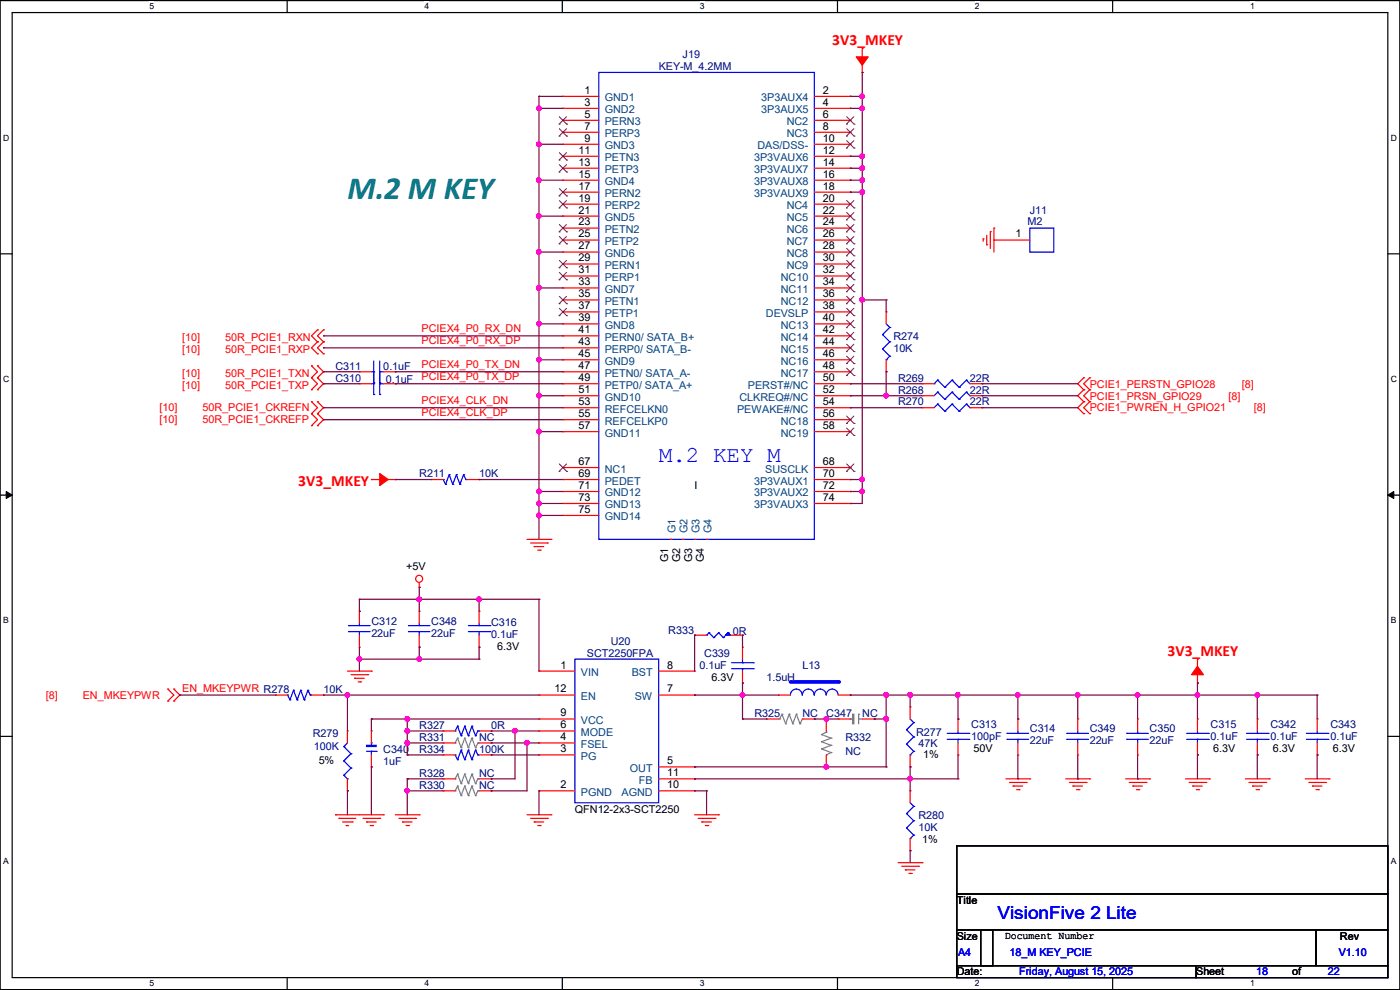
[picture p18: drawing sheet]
<svg xmlns="http://www.w3.org/2000/svg" width="297mm" height="210mm" viewBox="0 0 297 210" stroke-linecap="round" stroke-linejoin="round" font-family="sans-serif">
<defs><g id="words">
<text font-size="6.9" fill="#008080" x="73.7" y="42.2">M.2 M KEY</text>
<text font-size="4.8" fill="#00f" x="139.7" y="98">M.2 KEY M</text>
<text font-size="3.8" fill="#00f" x="211.6" y="195">VisionFive 2 Lite</text>
<g font-size="3.3" fill="#f00">
<text x="176.6" y="9.6">3V3_MKEY</text>
<text x="63.3" y="103.1">3V3_MKEY</text>
<text x="247.7" y="139.1">3V3_MKEY</text>
</g>
<g font-size="2.3" fill="#000080">
<text x="139.7" y="14.9">KEY-M_4.2MM</text>
<text x="144.8" y="12.4">J19</text>
<text x="218" y="47.7">M2</text>
<text x="218.5" y="45.4">J11</text>
<text x="189.5" y="72.1">R274</text>
<text x="189.5" y="74.6">10K</text>
<text x="71.2" y="80.9">C310</text>
<text x="71.2" y="78.4">C311</text>
<text x="81.3" y="78.4">0.1uF</text>
<text x="81.8" y="81.2">0.1uF</text>
<text x="190.5" y="83.5">R268</text>
<text x="190.5" y="80.9">R269</text>
<text x="205.8" y="83.5">22R</text>
<text x="205.8" y="80.9">22R</text>
<text x="190.5" y="86">R270</text>
<text x="205.8" y="86">22R</text>
<text x="88.9" y="101.3">R211</text>
<text x="101.6" y="101.3">10K</text>
<text x="78.8" y="132.5">C312</text>
<text x="78.8" y="135">22uF</text>
<text x="91.5" y="132.5">C348</text>
<text x="91.5" y="135">22uF</text>
<text x="104.2" y="132.8">C316</text>
<text x="104.2" y="135.3">0.1uF</text>
<text x="129.6" y="136.8">U20</text>
<text x="141.8" y="134.5">R333</text>
<text x="155.5" y="134.8">0R</text>
<text x="124.5" y="139.4">SCT2250FPA</text>
<text x="148.4" y="141.9">0.1uF</text>
<text x="149.4" y="139.4">C339</text>
<text x="170.2" y="141.9">L13</text>
<text x="68.6" y="147">10K</text>
<text x="162.6" y="144.4">1.5uH</text>
<text x="88.9" y="154.6">R327</text>
<text x="104.2" y="154.6">0R</text>
<text x="160.1" y="152.1">R325</text>
<text x="170.2" y="152.1">NC</text>
<text x="175.3" y="152.1">C347</text>
<text x="182.9" y="152.1">NC</text>
<text x="206" y="154.3">C313</text>
<text x="218.5" y="155.4">C314</text>
<text x="231.2" y="155.4">C349</text>
<text x="243.9" y="155.4">C350</text>
<text x="256.8" y="154.3">C315</text>
<text x="269.5" y="154.3">C342</text>
<text x="282.2" y="154.3">C343</text>
<text x="66.3" y="156.4">R279</text>
<text x="66.6" y="159.2">100K</text>
<text x="81.3" y="159.7">C340</text>
<text x="88.9" y="159.7">R334</text>
<text x="88.9" y="157.1">R331</text>
<text x="101.6" y="159.7">100K</text>
<text x="101.6" y="157.1">NC</text>
<text x="179.4" y="157.1">R332</text>
<text x="179.4" y="160.2">NC</text>
<text x="194.4" y="156.1">R277</text>
<text x="194.9" y="158.4">47K</text>
<text x="206" y="156.9">100pF</text>
<text x="218.5" y="157.9">22uF</text>
<text x="231.2" y="157.9">22uF</text>
<text x="243.9" y="157.9">22uF</text>
<text x="256.8" y="156.9">0.1uF</text>
<text x="269.5" y="156.9">0.1uF</text>
<text x="282.2" y="156.9">0.1uF</text>
<text x="81.3" y="162.2">1uF</text>
<text x="88.9" y="164.8">R328</text>
<text x="88.9" y="167.3">R330</text>
<text x="101.6" y="164.8">NC</text>
<text x="101.6" y="167.3">NC</text>
<text x="194.9" y="173.6">R280</text>
<text x="194.9" y="176.2">10K</text>
</g>
<g font-size="2.3">
<text x="124" y="19.9">1</text>
<text x="124" y="22.4">3</text>
<text x="174.5" y="19.9">2</text>
<text x="174.5" y="22.4">4</text>
<text x="124" y="25">5</text>
<text x="124" y="27.5">7</text>
<text x="174.5" y="25">6</text>
<text x="174.5" y="27.5">8</text>
<text x="122.7" y="32.6">11</text>
<text x="122.7" y="35.1">13</text>
<text x="124" y="30.1">9</text>
<text x="174.5" y="30.1">10</text>
<text x="174.5" y="32.6">12</text>
<text x="174.5" y="35.1">14</text>
<text x="122.7" y="37.7">15</text>
<text x="122.7" y="40.2">17</text>
<text x="174.5" y="37.7">16</text>
<text x="174.5" y="40.2">18</text>
<text x="122.7" y="42.8">19</text>
<text x="122.7" y="45.3">21</text>
<text x="122.7" y="47.8">23</text>
<text x="174.5" y="42.8">20</text>
<text x="174.5" y="45.3">22</text>
<text x="174.5" y="47.8">24</text>
<text x="122.7" y="50.4">25</text>
<text x="122.7" y="52.9">27</text>
<text x="174.5" y="50.4">26</text>
<text x="174.5" y="52.9">28</text>
<text x="215.4" y="50.4">1</text>
<text x="122.7" y="55.5">29</text>
<text x="122.7" y="58">31</text>
<text x="174.5" y="55.5">30</text>
<text x="174.5" y="58">32</text>
<text x="122.7" y="60.5">33</text>
<text x="122.7" y="63.1">35</text>
<text x="122.7" y="65.6">37</text>
<text x="174.5" y="60.5">34</text>
<text x="174.5" y="63.1">36</text>
<text x="174.5" y="65.6">38</text>
<text x="122.7" y="68.2">39</text>
<text x="122.7" y="70.7">41</text>
<text x="174.5" y="68.2">40</text>
<text x="174.5" y="70.7">42</text>
<text x="122.7" y="73.2">43</text>
<text x="122.7" y="75.8">45</text>
<text x="174.5" y="73.2">44</text>
<text x="174.5" y="75.8">46</text>
<text x="122.7" y="78.3">47</text>
<text x="122.7" y="80.9">49</text>
<text x="122.7" y="83.4">51</text>
<text x="174.5" y="78.3">48</text>
<text x="174.5" y="80.9">50</text>
<text x="174.5" y="83.4">52</text>
<text x="122.7" y="85.9">53</text>
<text x="122.7" y="88.5">55</text>
<text x="174.5" y="85.9">54</text>
<text x="174.5" y="88.5">56</text>
<text x="122.7" y="91">57</text>
<text x="174.5" y="91">58</text>
<text x="122.7" y="98.6">67</text>
<text x="122.7" y="101.2">69</text>
<text x="174.5" y="98.6">68</text>
<text x="174.5" y="101.2">70</text>
<text x="122.7" y="103.7">71</text>
<text x="122.7" y="106.3">73</text>
<text x="147.4" y="103.8">I</text>
<text x="174.5" y="103.7">72</text>
<text x="174.5" y="106.3">74</text>
<text x="122.7" y="108.8">75</text>
<text x="141.7" y="119.3" transform="rotate(-90 141.7 119.3)">G1</text>
<text x="144.3" y="119.3" transform="rotate(-90 144.3 119.3)">G2</text>
<text x="146.8" y="119.3" transform="rotate(-90 146.8 119.3)">G3</text>
<text x="149.4" y="119.3" transform="rotate(-90 149.4 119.3)">G4</text>
<text x="86.1" y="120.8">+5V</text>
<text x="105.5" y="137.8">6.3V</text>
<text x="118.9" y="141.8">1</text>
<text x="141.5" y="141.8">8</text>
<text x="117.6" y="146.9">12</text>
<text x="141.5" y="146.9">7</text>
<text x="150.9" y="144.4">6.3V</text>
<text x="118.9" y="152">9</text>
<text x="118.9" y="154.5">6</text>
<text x="67.6" y="162">5%</text>
<text x="118.9" y="157.1">4</text>
<text x="118.9" y="159.6">3</text>
<text x="195.9" y="160.7">1%</text>
<text x="206.5" y="159.4">50V</text>
<text x="257.3" y="159.4">6.3V</text>
<text x="270" y="159.4">6.3V</text>
<text x="282.7" y="159.4">6.3V</text>
<text x="118.9" y="167.2">2</text>
<text x="141.5" y="162.1">5</text>
<text x="141.5" y="164.7">11</text>
<text x="141.5" y="167.2">10</text>
<text x="122" y="172.4">QFN12-2x3-SCT2250</text>
<text x="195.6" y="178.7">1%</text>
<text x="203" y="191.7">Title</text>
<text x="203" y="199.3">Size</text>
<text x="213.1" y="199.1">Document Number</text>
<text x="284.3" y="199.3">Rev</text>
<text x="203" y="206.9">Date:</text>
<text x="253.8" y="206.9">Sheet</text>
<text x="274.1" y="206.9">of</text>
</g>
<g font-size="2.3" fill="#004080">
<text x="128.3" y="21.5">GND1</text>
<text x="161.5" y="21.5">3P3AUX4</text>
<text x="128.3" y="24">GND2</text>
<text x="128.3" y="26.6">PERN3</text>
<text x="128.3" y="29.1">PERP3</text>
<text x="161.5" y="24">3P3AUX5</text>
<text x="166.9" y="26.6">NC2</text>
<text x="166.9" y="29.1">NC3</text>
<text x="128.3" y="31.7">GND3</text>
<text x="128.3" y="34.2">PETN3</text>
<text x="160" y="34.2">3P3VAUX6</text>
<text x="160.7" y="31.7">DAS/DSS-</text>
<text x="128.3" y="36.7">PETP3</text>
<text x="128.3" y="39.3">GND4</text>
<text x="128.3" y="41.8">PERN2</text>
<text x="160" y="36.7">3P3VAUX7</text>
<text x="160" y="39.3">3P3VAUX8</text>
<text x="160" y="41.8">3P3VAUX9</text>
<text x="128.3" y="44.4">PERP2</text>
<text x="128.3" y="46.9">GND5</text>
<text x="166.9" y="44.4">NC4</text>
<text x="166.9" y="46.9">NC5</text>
<text x="128.3" y="49.4">PETN2</text>
<text x="128.3" y="52">PETP2</text>
<text x="166.9" y="49.4">NC6</text>
<text x="166.9" y="52">NC7</text>
<text x="128.3" y="54.5">GND6</text>
<text x="128.3" y="57.1">PERN1</text>
<text x="128.3" y="59.6">PERP1</text>
<text x="165.7" y="59.6">NC10</text>
<text x="166.9" y="54.5">NC8</text>
<text x="166.9" y="57.1">NC9</text>
<text x="128.3" y="62.1">GND7</text>
<text x="128.3" y="64.7">PETN1</text>
<text x="165.7" y="62.1">NC11</text>
<text x="165.7" y="64.7">NC12</text>
<text x="128.3" y="67.2">PETP1</text>
<text x="128.3" y="69.8">GND8</text>
<text x="162.5" y="67.2">DEVSLP</text>
<text x="165.7" y="69.8">NC13</text>
<text x="128.3" y="72.3">PERN0/ SATA_B+</text>
<text x="128.3" y="74.8">PERP0/ SATA_B-</text>
<text x="128.3" y="77.4">GND9</text>
<text x="165.7" y="72.3">NC14</text>
<text x="165.7" y="74.8">NC15</text>
<text x="165.7" y="77.4">NC16</text>
<text x="128.3" y="79.9">PETN0/ SATA_A-</text>
<text x="128.3" y="82.5">PETP0/ SATA_A+</text>
<text x="158.7" y="82.5">PERST#/NC</text>
<text x="165.7" y="79.9">NC17</text>
<text x="128.3" y="85">GND10</text>
<text x="128.3" y="87.5">REFCELKN0</text>
<text x="156.4" y="87.5">PEWAKE#/NC</text>
<text x="156.9" y="85">CLKREQ#/NC</text>
<text x="128.3" y="90.1">REFCELKP0</text>
<text x="128.3" y="92.6">GND11</text>
<text x="165.7" y="90.1">NC18</text>
<text x="165.7" y="92.6">NC19</text>
<text x="128.3" y="100.2">NC1</text>
<text x="162.4" y="100.2">SUSCLK</text>
<text x="128.3" y="102.8">PEDET</text>
<text x="128.3" y="105.3">GND12</text>
<text x="128.3" y="107.9">GND13</text>
<text x="160" y="102.8">3P3VAUX1</text>
<text x="160" y="105.3">3P3VAUX2</text>
<text x="160" y="107.9">3P3VAUX3</text>
<text x="128.3" y="110.4">GND14</text>
<text x="143.3" y="113.2" transform="rotate(-90 143.3 113.2)">G1</text>
<text x="145.9" y="113.2" transform="rotate(-90 145.9 113.2)">G2</text>
<text x="148.4" y="113.2" transform="rotate(-90 148.4 113.2)">G3</text>
<text x="151" y="113.2" transform="rotate(-90 151 113.2)">G4</text>
<text x="123.2" y="143.4">VIN</text>
<text x="134" y="143.4">BST</text>
<text x="123.2" y="148.5">EN</text>
<text x="134.7" y="148.5">SW</text>
<text x="123.2" y="153.6">VCC</text>
<text x="123.2" y="156.1">MODE</text>
<text x="123.2" y="158.7">FSEL</text>
<text x="123.2" y="161.2">PG</text>
<text x="133.6" y="163.7">OUT</text>
<text x="135.6" y="166.3">FB</text>
<text x="123.2" y="168.8">PGND</text>
<text x="131.9" y="168.8">AGND</text>
</g>
<g font-size="2.3" fill="#f00">
<text x="89.5" y="70.5">PCIEX4_P0_RX_DN</text>
<text x="38.7" y="72.3">[10]</text>
<text x="38.7" y="74.8">[10]</text>
<text x="47.8" y="72.3">50R_PCIE1_RXN</text>
<text x="47.8" y="74.8">50R_PCIE1_RXP</text>
<text x="89.5" y="73.1">PCIEX4_P0_RX_DP</text>
<text x="38.7" y="82.5">[10]</text>
<text x="38.7" y="79.9">[10]</text>
<text x="47.8" y="82.5">50R_PCIE1_TXP</text>
<text x="47.8" y="79.9">50R_PCIE1_TXN</text>
<text x="89.5" y="78.1">PCIEX4_P0_TX_DN</text>
<text x="89.5" y="80.7">PCIEX4_P0_TX_DP</text>
<text x="231.2" y="82.2">PCIE1_PERSTN_GPIO28</text>
<text x="263.4" y="82.2">[8]</text>
<text x="33.8" y="89.8">[10]</text>
<text x="33.8" y="87.3">[10]</text>
<text x="43" y="89.8">50R_PCIE1_CKREFP</text>
<text x="43" y="87.3">50R_PCIE1_CKREFN</text>
<text x="89.5" y="88.3">PCIEX4_CLK_DP</text>
<text x="89.5" y="85.8">PCIEX4_CLK_DN</text>
<text x="231.2" y="84.8">PCIE1_PRSN_GPIO29</text>
<text x="231.2" y="87.3">PCIE1_PWREN_H_GPIO21</text>
<text x="260.6" y="84.8">[8]</text>
<text x="266" y="87.3">[8]</text>
<text x="9.7" y="148.3">[8]</text>
<text x="17.6" y="148.3">EN_MKEYPWR</text>
<text x="38.7" y="146.7">EN_MKEYPWR R278</text>
</g>
<g font-size="2.3" fill="#00f">
<text x="203.2" y="202.9">A4</text>
<text x="214.2" y="202.9">18_M KEY_PCIE</text>
<text x="284" y="202.9">V1.10</text>
<text x="216.2" y="206.9">Friday, August 15, 2025</text>
<text x="266.5" y="206.9">18</text>
<text x="281.7" y="206.9">22</text>
</g>
<g font-size="1.8">
<text x="31.7" y="2">5</text>
<text x="90.1" y="2">4</text>
<text x="148.5" y="2">3</text>
<text x="206.8" y="2">2</text>
<text x="265.2" y="2">1</text>
<text x=".7" y="29.8">D</text>
<text x="295.1" y="29.8">D</text>
<text x=".7" y="81">C</text>
<text x="295.1" y="81">C</text>
<text x=".7" y="132.2">B</text>
<text x="295.1" y="132.2">B</text>
<text x=".7" y="183.4">A</text>
<text x="295.1" y="183.4">A</text>
<text x="31.7" y="209.3">5</text>
<text x="90.1" y="209.3">4</text>
<text x="148.5" y="209.3">3</text>
<text x="206.8" y="209.3">2</text>
<text x="265.2" y="209.3">1</text>
</g>
</g></defs>
<path d="M0 .1h297v209.8h-297zM2.6 2.7h291.8v204.7h-291.8z" fill="none" stroke="#000" stroke-width=".25"/>
<g fill="#fff">
<path d="M31.7 .4h1v2h-1z"/>
<path d="M31.7 207.6h1v2h-1z"/>
</g>
<path d="M60.9 .1v2.6M60.9 207.4v2.5" fill="none" stroke="#000" stroke-width=".25"/>
<g fill="#fff">
<path d="M90.1 .4h1v2h-1z"/>
<path d="M90.1 207.6h1v2h-1z"/>
</g>
<path d="M119.3 .1v2.6M119.3 207.4v2.5" fill="none" stroke="#000" stroke-width=".25"/>
<g fill="#fff">
<path d="M148.5 .4h.9v2h-.9z"/>
<path d="M148.5 207.6h.9v2h-.9z"/>
</g>
<path d="M177.7 .1v2.6M177.7 207.4v2.5" fill="none" stroke="#000" stroke-width=".25"/>
<g fill="#fff">
<path d="M206.8 .4h1v2h-1z"/>
<path d="M206.8 207.6h1v2h-1z"/>
</g>
<path d="M236.1 .1v2.6M236.1 207.4v2.5" fill="none" stroke="#000" stroke-width=".25"/>
<g fill="#fff">
<path d="M265.2 .4h1v2h-1z"/>
<path d="M265.2 207.6h1v2h-1z"/>
<path d="M.7 28.2h1.2v2h-1.2z"/>
<path d="M295.1 28.2h1.2v2h-1.2z"/>
<path d="M.7 79.4h1.2v2h-1.2z"/>
<path d="M295.1 79.4h1.2v2h-1.2z"/>
</g>
<path d="M0 53.8h2.6M294.4 53.8h2.6" fill="none" stroke="#000" stroke-width=".25"/>
<g fill="#fff">
<path d="M.7 130.6h1.2v2h-1.2z"/>
<path d="M295.1 130.6h1.1v2h-1.1z"/>
</g>
<path d="M0 105h2.6M294.4 105h2.6" fill="none" stroke="#000" stroke-width=".25"/>
<path d="M1.3 104.3l1.3 .7-1.3 .7zM294.4 105l1.3-.7v1.4z" fill="#000" stroke="#000" stroke-width=".21"/>
<g fill="#fff">
<path d="M.7 181.8h1.2v2h-1.2z"/>
<path d="M295.1 181.8h1.1v2h-1.1z"/>
</g>
<path d="M0 156.2h2.6M294.4 156.2h2.6M203 179.5h91.4v10.1h-91.4zM203 189.6h91.4v7.6h-91.4zM203 197.2h7.6v7.7h-7.6zM208.1 197.2h71.1v7.7h-71.1zM279.2 197.2h15.2v7.7h-15.2zM203 204.9h50.8v2.5h-50.8zM253.8 204.9h40.6v2.5h-40.6z" fill="none" stroke="#000" stroke-width=".25"/>
<g fill="none" stroke="#f00" stroke-width=".25">
<path d="M182.9 15.4h.1M182.9 10.3h.1M182.9 10.3v2.8M182.9 13.6v1.8M208.6 50.7h.1M208.6 50.7v.5M209.3 51.9h.1M209.3 49.9v2M210.1 49.1h.1M210.1 49.1v3.6M210.9 48.4h.1M210.9 50.9h.1"/>
<path d="M210.9 48.4v5.1M210.9 50.9h7.6M66.1 77.6h.1M66.1 77.6l1.3 1.3-1.3 1.2M67.4 72.5h.1M67.4 70h.1M67.4 75.1h.1M67.4 77.6h.1M67.4 70l-1.3 1.2 1.3 1.3M67.4 72.5l-1.3 1.3 1.3 1.3M67.4 77.6l1.2 1.3-1.2 1.2M68.6 72.5h.1"/>
<path d="M68.6 70h.1M68.6 75.1h.1M68.6 70l-1.2 1.2 1.2 1.3M68.6 72.5l-1.2 1.3 1.2 1.3M66.1 82.7h.1M66.1 80.1h.1M66.1 90.3h.1M66.1 87.8h.1M66.1 85.2h.1M66.1 80.1l1.3 1.3-1.3 1.3M66.1 87.8l1.3 1.2-1.3 1.3M66.1 85.2l1.3 1.3-1.3 1.3"/>
<path d="M67.4 80.1h.1M67.4 82.7h.1M67.4 87.8h.1M67.4 90.3h.1M67.4 85.2h.1M67.4 80.1l1.2 1.3-1.2 1.3M67.4 87.8l1.2 1.2-1.2 1.3M67.4 85.2l1.2 1.3-1.2 1.3M76.2 81.4h.1M76.2 81.4h2.6M81.3 81.4h2.6M83.9 81.4h.1"/>
<path d="M229.9 80.1h.1M229.9 82.7h.1M229.9 85.2h.1M229.9 87.8h.1M229.9 80.1l-1.3 1.3 1.3 1.3M229.9 82.7l-1.3 1.2 1.3 1.3M229.9 85.2l-1.3 1.3 1.3 1.3M231.2 82.7h.1M231.2 80.1h.1M231.2 85.2h.1M231.2 87.8h.1M231.2 80.1l-1.3 1.3 1.3 1.3"/>
<path d="M231.2 82.7l-1.3 1.2 1.3 1.3M231.2 85.2l-1.3 1.3 1.3 1.3M78.8 101.7h.1M78.8 101.7h2.8M82.1 101.7h1.8M83.9 101.7h.1M111.8 114.4h5.1M112.6 115.2h3.5M113.3 116h.1M113.3 116h2.1M114.1 116.7h.5M114.6 116.7h.1"/>
<path d="M116.1 115.2h.1M116.9 114.4h.1M76.2 129.7h.1M76.2 137.3h.1M76.2 129.7v2.5M76.2 134.7v2.6M88.9 124.6h.1M88.9 123.6v1M254 139.8h.1M254 139.8v2.8M35.6 148.7h.1M35.6 146.2h.1"/>
<path d="M35.6 146.2l1.3 1.2-1.3 1.3M36.9 146.2h.1M36.9 148.7h.1M36.9 146.2l1.2 1.2-1.2 1.3M58.5 147.4h.1M58.5 147.4h2.5M66.1 147.4h2.5M68.6 147.4h.1M73.7 155.1h.1M73.7 142.4h5.1M73.7 155.1v2.5M74.5 143.1h3.5"/>
<path d="M75.2 143.9h.1M75.2 143.9h2.1M76 144.7h.5M76.5 144.7h.1M78 143.1h.1M78.8 142.4h.1M114.3 147.4h.1M114.3 142.4h.1M114.3 152.5h.1M114.3 155.1h.1M114.3 157.6h.1M114.3 142.4h7.7"/>
<path d="M114.3 152.5h7.7M114.3 147.4h7.7M114.3 155.1h7.7M114.3 157.6h7.7M139.7 142.4h7.7M139.7 147.4h7.7M147.4 147.4h.1M147.4 142.4h.1M162.6 152.5h.1M162.6 152.5h2.5M170.2 152.5h2.6M172.8 152.5h.1"/>
<path d="M203.2 152.5h.1M203.2 152.5v2.6M203.2 157.6v2.5M241.3 152.5h.1M241.3 152.5v2.6M241.3 157.6v2.5M254 144.9h.1M254 143.1v1.8M71.2 172.8h.1M71.2 172.8h10.1M71.9 173.6h.1M71.9 173.6h3.6"/>
<path d="M72.7 174.4h2M73.4 175.1h.1M73.4 175.1h.6M73.7 167.8h.1M73.7 165.2v2.6M74.7 174.4h.1M77 173.6h3.6M77.8 174.4h.1M77.8 174.4h2M78.5 175.1h.5M79 175.1h.1M80.6 173.6h.1"/>
<path d="M81.3 172.8h.1M83.9 172.8h5M84.6 173.6h3.6M85.4 174.4h.1M85.4 174.4h2M86.1 175.1h.6M86.7 175.1h.1M88.2 173.6h.1M88.9 172.8h.1M94 160.1h.1M94 160.1h2.6M101.6 160.1h2.6"/>
<path d="M104.2 160.1h.1M111.8 172.8h5.1M112.6 173.6h3.5M113.3 174.4h.1M113.3 174.4h2.1M114.1 175.1h.5M114.3 167.8h.1M114.3 160.1h.1M114.3 160.1h7.7M114.3 167.8h7.7M114.6 175.1h.1M116.1 173.6h.1"/>
<path d="M116.9 172.8h.1M139.7 165.2h7.7M139.7 167.8h7.7M139.7 162.7h7.7M147.4 162.7h.1M147.4 165.2h.1M147.4 167.8h.1M147.4 172.8h5M148.1 173.6h3.6M148.9 174.4h.1M148.9 174.4h2M149.6 175.1h.6"/>
<path d="M150.2 175.1h.1M151.7 173.6h.1M152.4 172.8h.1M203.2 160.1h.1M213.4 165.2h5.1M214.2 166h3.5M214.9 166.8h.1M214.9 166.8h2.1M215.7 167.5h.5M216.2 167.5h.1M217.7 166h.1M218.5 165.2h.1"/>
<path d="M226.1 165.2h5.1M226.9 166h3.5M227.6 166.8h.1M227.6 166.8h2.1M228.4 167.5h.5M228.9 167.5h.1M230.4 166h.1M231.2 165.2h.1M238.8 165.2h5.1M239.6 166h3.5M240.3 166.8h.1M240.3 166.8h2.1"/>
<path d="M241.1 167.5h.5M241.3 160.1h.1M241.6 167.5h.1M243.1 166h.1M243.9 165.2h.1M251.5 165.2h5.1M252.3 166h3.5M253 166.8h.1M253 166.8h2.1M253.8 167.5h.5M254.3 167.5h.1M255.8 166h.1"/>
<path d="M256.6 165.2h.1M264.2 165.2h5.1M265 166h3.5M265.7 166.8h.1M265.7 166.8h2.1M266.5 167.5h.5M267 167.5h.1M268.5 166h.1M269.3 165.2h.1M276.9 165.2h5.1M277.7 166h3.5M278.4 166.8h.1"/>
<path d="M278.4 166.8h2.1M279.2 167.5h.5M279.7 167.5h.1M281.2 166h.1M282 165.2h.1M190.5 183h5.1M191.3 183.8h3.6M192.1 184.5h.1M192.1 184.5h2M192.8 185.3h.5M193.3 185.3h.1M194.9 183.8h.1"/>
<path d="M195.6 183h.1"/>
<circle cx="88.9" cy="122.8" r=".74"/>
</g>
<g fill="#f00" stroke="#f00" stroke-width=".25">
<path d="M181.7 12.1h2.5l-1.3 1.7z" fill-rule="evenodd"/>
<path d="M80.6 100.5l1.7 1.2-1.7 1.3z" fill-rule="evenodd"/>
<path d="M254 141.4l1.3 1.7h-2.5z" fill-rule="evenodd"/>
</g>
<g fill="none" stroke="#00f" stroke-width=".25">
<path d="M218.5 48.4h5.1v5.1h-5.1zM79.3 79.1v4.6M80.6 79.1v4.6M78.8 81.4h.5M79.3 81.4h.1M79.3 83.7h.1M80.6 83.7h.1M80.6 81.4h.1M80.6 81.4h.7M74 134h.1M74 132.7h.1M74 134h4.5"/>
<path d="M74 132.7h4.5M76.2 132.7h.1M76.2 134h.1M76.2 132.2v.5M76.2 134v.7M122 139.8h17.7v30.5h-17.7zM61 147.4h.1M61 147.4l.5 1.1M61.5 148.5h.1M62.3 146.4h.1M62.3 146.4l.7 2.1M62.3 146.4l-.8 2.1"/>
<path d="M63 148.5h.1M63.8 146.4h.1M63.8 146.4l.8 2.1M63.8 146.4l-.8 2.1M64.6 148.5h.1M65.3 146.4h.1M65.3 146.4l.5 1M65.3 146.4l-.7 2.1M65.8 147.4h.1M65.8 147.4h.3M72.9 158.4h.1M72.9 158.4l1.6 1.5"/>
<path d="M73.7 157.6l-.8 .8M74.5 159.9h.1M74.5 159.9l-1.6 1.5M97.8 159.1h.1M97.8 159.1l.8 2.1M97.8 159.1l-.7 2.1M99.4 159.1h.1M99.4 159.1l.7 2.1M99.4 159.1l-.8 2.1M100.9 159.1h.1M100.9 159.1l.5 1M100.9 159.1l-.8 2.1"/>
<path d="M167.7 147.4a1.25 1.25 0 0 1 1.2-1.2 1.25 1.25 0 0 1 1.3 1.2 1.29 1.29 0 0 1 1.3-1.2 1.29 1.29 0 0 1 1.3 1.2 1.25 1.25 0 0 1 1.2-1.2 1.25 1.25 0 0 1 1.3 1.2M175.3 147.4a1.25 1.25 0 0 1 1.3-1.2 1.25 1.25 0 0 1 1.2 1.2M201 156.8h4.5M201 155.6h4.5M203.2 155.6h.1M203.2 156.8h.1M203.2 155.1v.5M203.2 156.8v.8M205.5 156.8h.1M205.5 155.6h.1M239.1 156.8h.1M239.1 155.6h.1"/>
<path d="M239.1 156.8h4.5M239.1 155.6h4.5M241.3 155.6h.1M241.3 156.8h.1M241.3 155.1v.5M241.3 156.8v.8M72.9 161.4h.1M72.9 164.5h.1M72.9 161.4l1.6 1.5M72.9 164.5l.8 .7M73.7 165.2h.1M74.5 162.9h.1"/>
<path d="M74.5 162.9l-1.6 1.6M96.6 160.1h.1M96.6 160.1l.5 1.1M97.1 161.2h.1M98.6 161.2h.1M100.1 161.2h.1M101.4 160.1h.1M101.4 160.1h.2"/>
</g>
<g fill="none" stroke="#808080" stroke-width=".25">
<path d="M165.1 152.5h.3M165.4 152.5h.1M165.9 151.5h.1M165.9 151.5l-.5 1M165.9 151.5l.8 2M166.7 153.5h.1M167.4 151.5h.1M167.4 151.5l-.7 2M167.4 151.5l.8 2M168.2 153.5h.1M169 151.5h.1M169 151.5l-.8 2"/>
<path d="M169 151.5l.7 2M169.7 153.5h.1M170.2 152.5h.1M170.2 152.5l-.5 1"/>
</g>
<path d="M167.7 144.7h10.1" fill="none" stroke="#00f" stroke-width=".76"/>
<circle cx="177.8" cy="144.7" r=".38" fill="#00f"/>
<g fill="none" stroke="#f00" stroke-width=".25">
<path d="M119.4 20.4h.1M119.4 23h.1M119.4 25.5h.1M119.4 28.1h.1M119.4 30.6h.1M119.4 33.1h.1M119.4 35.7h.1M119.4 38.2h.1M119.4 20.4h7.6M119.4 23h7.6M119.4 25.5h7.6M119.4 28.1h7.6"/>
<path d="M119.4 30.6h7.6M119.4 33.1h7.6M119.4 35.7h7.6M119.4 38.2h7.6M172.8 20.4h7.6M172.8 23h7.6M172.8 25.5h7.6M172.8 28.1h7.6M172.8 30.6h7.6M172.8 33.1h7.6M172.8 35.7h7.6M172.8 38.2h7.6"/>
<path d="M180.4 20.4h.1M180.4 23h.1M180.4 25.5h.1M180.4 28.1h.1M180.4 30.6h.1M180.4 33.1h.1M180.4 35.7h.1M180.4 38.2h.1M119.4 40.8h.1M119.4 43.3h.1M119.4 45.8h.1M119.4 48.4h.1"/>
<path d="M119.4 50.9h.1M119.4 53.5h.1M119.4 56h.1M119.4 58.5h.1M119.4 40.8h7.6M119.4 43.3h7.6M119.4 45.8h7.6M119.4 48.4h7.6M119.4 50.9h7.6M119.4 53.5h7.6M119.4 56h7.6M119.4 58.5h7.6"/>
<path d="M172.8 40.8h7.6M172.8 43.3h7.6M172.8 45.8h7.6M172.8 48.4h7.6M172.8 50.9h7.6M172.8 53.5h7.6M172.8 56h7.6M172.8 58.5h7.6M180.4 40.8h.1M180.4 43.3h.1M180.4 45.8h.1M180.4 48.4h.1"/>
<path d="M180.4 50.9h.1M180.4 53.5h.1M180.4 56h.1M180.4 58.5h.1M76.2 78.9h.1M76.2 78.9h2.6M81.3 78.9h2.6M83.9 78.9h.1M119.4 61.1h.1M119.4 63.6h.1M119.4 66.2h.1M119.4 68.7h.1"/>
<path d="M119.4 71.2h.1M119.4 73.8h.1M119.4 76.3h.1M119.4 78.9h.1M119.4 78.9h7.6M119.4 61.1h7.6M119.4 63.6h7.6M119.4 66.2h7.6M119.4 68.7h7.6M119.4 71.2h7.6M119.4 73.8h7.6M119.4 76.3h7.6"/>
<path d="M172.8 78.9h7.6M172.8 61.1h7.6M172.8 63.6h7.6M172.8 66.2h7.6M172.8 68.7h7.6M172.8 71.2h7.6M172.8 73.8h7.6M172.8 76.3h7.6M180.4 61.1h.1M180.4 63.6h.1M180.4 66.2h.1M180.4 68.7h.1"/>
<path d="M180.4 71.2h.1M180.4 73.8h.1M180.4 76.3h.1M180.4 78.9h.1M188 66.2h.1M188 78.9h.1M188 66.2v2.5M188 76.3v2.6M119.4 81.4h.1M119.4 83.9h.1M119.4 86.5h.1M119.4 89h.1"/>
<path d="M119.4 99.2h.1M119.4 91.6h.1M119.4 83.9h7.6M119.4 81.4h7.6M119.4 86.5h7.6M119.4 89h7.6M119.4 99.2h7.6M119.4 91.6h7.6M172.8 83.9h7.6M172.8 81.4h7.6M172.8 86.5h7.6M172.8 89h7.6"/>
<path d="M172.8 99.2h7.6M172.8 91.6h7.6M180.4 81.4h.1M180.4 83.9h.1M180.4 86.5h.1M180.4 89h.1M180.4 99.2h.1M180.4 91.6h.1M195.6 83.9h.1M195.6 86.5h.1M195.6 81.4h.1M195.6 83.9h2.6"/>
<path d="M195.6 81.4h2.6M195.6 86.5h2.6M205.8 83.9h2.5M205.8 81.4h2.5M205.8 86.5h2.5M208.3 83.9h.1M208.3 86.5h.1M208.3 81.4h.1M91.5 101.7h.1M91.5 101.7h2.5M99.1 101.7h2.5M101.6 101.7h.1"/>
<path d="M119.4 101.7h.1M119.4 104.3h.1M119.4 106.8h.1M119.4 109.3h.1M119.4 101.7h7.6M119.4 104.3h7.6M119.4 106.8h7.6M119.4 109.3h7.6M142.3 114.4h.1M144.8 114.4h.1M147.4 114.4h.1M149.9 114.4h.1"/>
<path d="M172.8 101.7h7.6M172.8 104.3h7.6M172.8 106.8h7.6M180.4 101.7h.1M180.4 104.3h.1M180.4 106.8h.1M88.9 129.7h.1M88.9 137.3h.1M88.9 129.7v2.5M88.9 134.7v2.6M101.6 129.7h.1M101.6 137.3h.1"/>
<path d="M101.6 129.7v2.5M101.6 134.7v2.6M147.4 134.7h.1M147.4 134.7h2.5M155 134.7h2.5M157.5 137.3h.1M157.5 134.7h.1M157.5 137.3v2.5M78.8 155.1h.1M78.8 155.1v2.5M94 155.1h.1M94 157.6h.1"/>
<path d="M94 155.1h2.6M94 157.6h2.6M101.6 155.1h2.6M101.6 157.6h2.6M104.2 155.1h.1M104.2 157.6h.1M157.5 144.9h.1M157.5 142.4v2.5M165.1 147.4h.1M165.1 147.4h2.6M175.3 152.5h.1M175.3 152.5v2.6"/>
<path d="M177.8 152.5h.1M177.8 147.4h2.6M177.8 152.5h2.6M180.4 147.4h.1M182.9 152.5h2.6M185.5 152.5h.1M193.1 150h.1M193.1 150v2.5M215.9 152.5h.1M215.9 152.5v2.6M215.9 157.6v2.5M228.6 152.5h.1"/>
<path d="M228.6 152.5v2.6M228.6 157.6v2.5M254 152.5h.1M254 152.5v2.6M254 157.6v2.5M266.7 152.5h.1M266.7 152.5v2.6M266.7 157.6v2.5M279.4 152.5h.1M279.4 152.5v2.6M279.4 157.6v2.5M78.8 162.7h.1"/>
<path d="M78.8 160.1v2.6M94 165.2h.1M94 167.8h.1M94 165.2h2.6M94 167.8h2.6M101.6 165.2h2.6M101.6 167.8h2.6M104.2 165.2h.1M104.2 167.8h.1M175.3 162.7h.1M175.3 160.1v2.6M193.1 162.7h.1"/>
<path d="M193.1 167.8h.1M193.1 160.1v2.6M193.1 167.8v2.5M193.1 177.9v2.6M215.9 160.1h.1M228.6 160.1h.1M254 160.1h.1M266.7 160.1h.1M279.4 160.1h.1M193.1 180.5h.1"/>
</g>
<g fill="none" stroke="#00f" stroke-width=".25">
<path d="M127 15.4h45.8v99h-45.8zM78.8 78.9h.5M79.3 78.9h.1M79.3 76.6v4.6M80.6 78.9h.1M80.6 78.9h.7M80.6 76.6v4.6M187.2 71h.1M187.2 74h.1M187.2 71l1.6 1.5M187.2 74l1.6 1.6M188 76.3h.1"/>
<path d="M188 68.7l.8 .8M188.8 69.5h.1M188.8 72.5h.1M188.8 75.6h.1M188.8 69.5l-1.6 1.5M188.8 72.5l-1.6 1.5M188.8 75.6l-.8 .7M79.3 81.2h.1M80.6 81.2h.1M198.2 81.4h.1M198.9 83.2h.1M198.9 85.7h.1"/>
<path d="M198.9 80.6h.1M198.9 83.2l-.7 .7M198.9 83.2l1.5 1.5M198.9 85.7l1.5 1.5M198.9 85.7l-.7 .8M198.9 80.6l1.5 1.6M198.9 80.6l-.7 .8M200.4 84.7h.1M200.4 87.2h.1M200.4 82.2h.1M202 83.2h.1M202 85.7h.1"/>
<path d="M202 80.6h.1M202 83.2l-1.6 1.5M202 83.2l1.5 1.5M202 85.7l-1.6 1.5M202 85.7l1.5 1.5M202 80.6l1.5 1.6M202 80.6l-1.6 1.6M203.5 84.7h.1M203.5 87.2h.1M203.5 82.2h.1M205 83.2h.1M205 85.7h.1"/>
<path d="M205 80.6h.1M205 83.2l-1.5 1.5M205 83.2l.8 .7M205 85.7l-1.5 1.5M205 85.7l.8 .8M205 80.6l.8 .8M205 80.6l-1.5 1.6M205.8 83.9h.1M205.8 86.5h.1M94 101.7h.1M94 101.7l.5 1M94.5 102.7h.1"/>
<path d="M95.3 100.7h.1M95.3 100.7l.8 2M95.3 100.7l-.8 2M96.1 102.7h.1M96.8 100.7h.1M96.8 100.7l.8 2M96.8 100.7l-.7 2M97.6 102.7h.1M98.3 100.7h.1M98.3 100.7l.5 1M98.3 100.7l-.7 2M98.8 101.7h.1"/>
<path d="M98.8 101.7h.3M86.7 134h.1M86.7 132.7h.1M86.7 134h4.5M86.7 132.7h4.5M88.9 132.7h.1M88.9 134h.1M88.9 132.2v.5M88.9 134v.7M99.4 134h4.5M99.4 132.7h4.5M101.6 132.7h.1"/>
<path d="M101.6 134h.1M101.6 132.2v.5M101.6 134v.7M103.9 134h.1M103.9 132.7h.1M149.9 134.7h.1M150.4 134.2h.1M150.4 134.2l-.5 .5M150.4 134.2l1 1.1M151.4 135.3h.1M152.4 134.2h.1M152.4 134.2l1.1 1.1"/>
<path d="M152.4 134.2l-1 1.1M153.5 135.3h.1M154.5 134.2h.1M154.5 134.2l.5 .5M154.5 134.2l-1 1.1M157.5 139.8v.8M77.8 159.4h2M78.8 159.4h.1M78.8 157.6h.1M78.8 157.6v.5M78.8 159.4v.7M79.8 159.4h.1"/>
<path d="M96.6 155.1h.1M97.1 154.1h.1M97.1 154.1l.7 2M97.1 154.1l-.5 1M97.8 156.1h.1M98.6 154.1h.1M98.6 154.1l.8 2M98.6 154.1l-.8 2M99.4 156.1h.1M100.1 154.1h.1M100.1 154.1l.8 2M100.1 154.1l-.7 2"/>
<path d="M100.9 156.1h.1M101.4 155.1h.1M101.4 155.1l-.5 1M101.4 155.1h.2M155.2 140.6h4.6M155.2 141.9h4.6M157.5 141.9h.1M157.5 140.6h.1M157.5 141.9v.5M159.8 140.6h.1M159.8 141.9h.1M192.3 154.8h.1"/>
<path d="M192.3 157.9h.1M192.3 154.8l1.5 1.5M192.3 157.9l1.5 1.5M193.1 152.5l.7 .8M193.8 153.3h.1M193.8 156.3h.1M193.8 159.4h.1M193.8 153.3l-1.5 1.5M193.8 156.3l-1.5 1.6M193.8 159.4l-.7 .7M213.7 156.8h.1M213.7 155.6h.1"/>
<path d="M213.7 156.8h4.5M213.7 155.6h4.5M215.9 155.6h.1M215.9 156.8h.1M215.9 155.1v.5M215.9 156.8v.8M226.4 156.8h.1M226.4 155.6h.1M226.4 156.8h4.5M226.4 155.6h4.5M228.6 155.6h.1M228.6 156.8h.1"/>
<path d="M228.6 155.1v.5M228.6 156.8v.8M251.8 156.8h4.5M251.8 155.6h4.5M254 155.6h.1M254 156.8h.1M254 155.1v.5M254 156.8v.8M256.3 156.8h.1M256.3 155.6h.1M264.5 156.8h4.5M264.5 155.6h4.5"/>
<path d="M266.7 155.6h.1M266.7 156.8h.1M266.7 155.1v.5M266.7 156.8v.8M269 156.8h.1M269 155.6h.1M277.2 156.8h4.5M277.2 155.6h4.5M279.4 155.6h.1M279.4 156.8h.1M279.4 155.1v.5M279.4 156.8v.8"/>
<path d="M281.7 156.8h.1M281.7 155.6h.1M192.3 172.6h.1M192.3 175.6h.1M192.3 172.6l1.5 1.5M192.3 175.6l1.5 1.6M193.1 160.1h.1M193.1 177.9h.1M193.1 170.3l.7 .8M193.8 171.1h.1M193.8 174.1h.1M193.8 177.2h.1"/>
<path d="M193.8 171.1l-1.5 1.5M193.8 174.1l-1.5 1.5M193.8 177.2l-.7 .7"/>
</g>
<g fill="none" stroke="#808080" stroke-width=".25">
<path d="M96.6 157.6h.1M97.1 156.6h.1M97.1 156.6l.7 2M97.1 156.6l-.5 1M97.8 158.6h.1M98.6 156.6h.1M98.6 156.6l.8 2M98.6 156.6l-.8 2M99.4 158.6h.1M100.1 156.6h.1M100.1 156.6l.8 2M100.1 156.6l-.7 2"/>
<path d="M100.9 158.6h.1M101.4 157.6h.1M101.4 157.6l-.5 1M101.4 157.6h.2M174.3 155.8h.1M174.3 157.4h.1M174.3 158.9h.1M174.3 155.8l2 .8M174.3 157.4l2 .7M174.3 158.9l2 .7M175.3 155.3h.1M175.3 155.3l-1 .5"/>
<path d="M175.3 155.1v.2M176.3 156.6h.1M176.3 158.1h.1M176.3 159.6h.1M176.3 156.6l-2 .8M176.3 158.1l-2 .8M176.3 159.6l-1 .5M180.4 152.5h.1M180.4 152.5h.5M182.2 152.5h.1M182.2 151.5h.1M182.2 152.5h.7"/>
<path d="M182.2 151.5v2M96.6 165.2h.1M96.6 167.8h.1M97.1 164.2h.1M97.1 166.8h.1M97.1 164.2l.7 2M97.1 164.2l-.5 1M97.1 166.8l.7 2M97.1 166.8l-.5 1M97.8 166.2h.1M97.8 168.8h.1M98.6 164.2h.1"/>
<path d="M98.6 166.8h.1M98.6 164.2l.8 2M98.6 164.2l-.8 2M98.6 166.8l.8 2M98.6 166.8l-.8 2M99.4 166.2h.1M99.4 168.8h.1M100.1 164.2h.1M100.1 166.8h.1M100.1 164.2l.8 2M100.1 164.2l-.7 2M100.1 166.8l.8 2"/>
<path d="M100.1 166.8l-.7 2M100.9 166.2h.1M100.9 168.8h.1M101.4 165.2h.1M101.4 167.8h.1M101.4 165.2l-.5 1M101.4 165.2h.2M101.4 167.8l-.5 1M101.4 167.8h.2M175.3 160.1h.1"/>
</g>
<g fill="none" stroke="#804000" stroke-width=".21">
<path d="M118.6 26.3h.1M118.6 28.9h.1M118.6 34h.1M118.6 36.5h.1M118.7 24.8l1.5 1.5M118.7 27.3l1.5 1.6M118.7 32.4l1.5 1.6M118.7 34.9l1.5 1.6M120.2 24.8l-1.6 1.5M120.2 27.3l-1.6 1.6M120.2 32.4l-1.6 1.6M120.2 34.9l-1.6 1.6"/>
<path d="M120.2 26.3h.1M120.2 28.9h.1M120.2 34h.1M120.2 36.5h.1M179.6 26.3h.1M179.6 28.9h.1M179.6 31.4h.1M179.6 24.8l1.6 1.5M179.6 27.3l1.6 1.6M179.6 29.8l1.6 1.6M181.1 24.8l-1.5 1.5M181.1 27.3l-1.5 1.6"/>
<path d="M181.1 29.8l-1.5 1.6M181.2 26.3h.1M181.2 28.9h.1M181.2 31.4h.1M118.6 41.6h.1M118.6 44.1h.1M118.6 49.2h.1M118.6 51.7h.1M118.6 56.8h.1M118.6 59.4h.1M118.7 40l1.5 1.6M118.7 42.5l1.5 1.6"/>
<path d="M118.7 47.6l1.5 1.6M118.7 50.2l1.5 1.5M118.7 55.2l1.5 1.6M118.7 57.8l1.5 1.6M120.2 40l-1.6 1.6M120.2 42.5l-1.6 1.6M120.2 47.6l-1.6 1.6M120.2 50.2l-1.6 1.5M120.2 55.2l-1.6 1.6M120.2 57.8l-1.6 1.6M120.2 41.6h.1M120.2 44.1h.1"/>
<path d="M120.2 49.2h.1M120.2 51.7h.1M120.2 56.8h.1M120.2 59.4h.1M179.6 44.1h.1M179.6 46.7h.1M179.6 49.2h.1M179.6 51.7h.1M179.6 54.3h.1M179.6 56.8h.1M179.6 59.4h.1M179.6 42.5l1.6 1.6"/>
<path d="M179.6 45.1l1.6 1.6M179.6 47.6l1.6 1.6M179.6 50.2l1.6 1.5M179.6 52.7l1.6 1.6M179.6 55.2l1.6 1.6M179.6 57.8l1.6 1.6M181.1 42.5l-1.5 1.6M181.1 45.1l-1.5 1.6M181.1 47.6l-1.5 1.6M181.1 50.2l-1.5 1.5M181.1 52.7l-1.5 1.6M181.1 55.2l-1.5 1.6"/>
<path d="M181.1 57.8l-1.5 1.6M181.2 44.1h.1M181.2 46.7h.1M181.2 49.2h.1M181.2 51.7h.1M181.2 54.3h.1M181.2 56.8h.1M181.2 59.4h.1M118.6 64.4h.1M118.6 67h.1M118.7 62.9l1.5 1.5M118.7 65.4l1.5 1.6"/>
<path d="M120.2 62.9l-1.6 1.5M120.2 65.4l-1.6 1.6M120.2 64.4h.1M120.2 67h.1M179.6 61.9h.1M179.6 64.4h.1M179.6 67h.1M179.6 69.5h.1M179.6 72.1h.1M179.6 74.6h.1M179.6 77.1h.1M179.6 79.7h.1"/>
<path d="M179.6 60.3l1.6 1.6M179.6 62.9l1.6 1.5M179.6 65.4l1.6 1.6M179.6 67.9l1.6 1.6M179.6 70.5l1.6 1.6M179.6 73l1.6 1.6M179.6 75.6l1.6 1.5M179.6 78.1l1.6 1.6M181.1 60.3l-1.5 1.6M181.1 62.9l-1.5 1.5M181.1 65.4l-1.5 1.6M181.1 67.9l-1.5 1.6"/>
<path d="M181.1 70.5l-1.5 1.6M181.1 73l-1.5 1.6M181.1 75.6l-1.5 1.5M181.1 78.1l-1.5 1.6M181.2 61.9h.1M181.2 64.4h.1M181.2 67h.1M181.2 69.5h.1M181.2 72.1h.1M181.2 74.6h.1M181.2 77.1h.1M181.2 79.7h.1"/>
<path d="M118.6 100h.1M118.7 98.4l1.5 1.6M120.2 98.4l-1.6 1.6M120.2 100h.1M179.6 89.8h.1M179.6 100h.1M179.6 92.4h.1M179.6 88.3l1.6 1.5M179.6 98.4l1.6 1.6M179.6 90.8l1.6 1.6M181.1 88.3l-1.5 1.5M181.1 98.4l-1.5 1.6"/>
<path d="M181.1 90.8l-1.5 1.6M181.2 89.8h.1M181.2 100h.1M181.2 92.4h.1"/>
</g>
<g fill="#00f" stroke="#00f" stroke-width=".25">
<path d="M77.8 158.1h2v.3h-2z" fill-rule="evenodd"/>
<path d="M154 134.7l.5-.5 .5 .5h-1l.5-.5z" fill-rule="evenodd"/>
</g>
<path d="M180.9 151.5h.2v2h-.2z" fill-rule="evenodd" fill="#808080" stroke="#808080" stroke-width=".25"/>
<g fill="none" stroke="#800040" stroke-width=".25">
<path d="M182.9 15.4h.1M182.9 15.4v91.4h-2.5M114.3 20.4h.1M114.3 23h.1M114.3 30.6h.1M114.3 38.2h.1M114.3 20.4h5.1M114.3 20.4v94M114.3 23h5.1M114.3 30.6h5.1M114.3 38.2h5.1M180.4 20.4h.1"/>
<path d="M180.4 23h.1M180.4 33.1h.1M180.4 35.7h.1M180.4 38.2h.1M180.4 20.4h2.5M180.4 23h2.5M180.4 33.1h2.5M180.4 35.7h2.5M180.4 38.2h2.5M182.9 20.4h.1M182.9 23h.1M182.9 33.1h.1"/>
<path d="M182.9 35.7h.1M182.9 38.2h.1M114.3 45.8h.1M114.3 53.5h.1M114.3 45.8h5.1M114.3 53.5h5.1M180.4 40.8h.1M180.4 40.8h2.5M182.9 40.8h.1M68.6 78.9h.1M68.6 73.8h.1M68.6 71.2h.1"/>
<path d="M68.6 78.9h7.6M68.6 73.8h50.8M68.6 71.2h50.8M83.9 78.9h.1M83.9 78.9h35.5M114.3 61.1h.1M114.3 68.7h.1M114.3 76.3h.1M114.3 61.1h5.1M114.3 68.7h5.1M114.3 76.3h5.1M182.9 63.6h.1"/>
<path d="M182.9 63.6h5.1M188 78.9h.1M188 63.6h.1M188 63.6v2.6M188 78.9v5M68.6 81.4h.1M68.6 89h.1M68.6 86.5h.1M68.6 81.4h7.6M68.6 89h50.8M68.6 86.5h50.8M83.9 81.4h.1"/>
<path d="M83.9 81.4h35.5M114.3 83.9h.1M114.3 91.6h.1M114.3 83.9h5.1M114.3 91.6h5.1M180.4 81.4h.1M180.4 83.9h.1M180.4 86.5h.1M180.4 81.4h15.2M180.4 86.5h15.2M180.4 83.9h15.2M188 83.9h.1"/>
<path d="M208.3 81.4h.1M208.3 83.9h.1M208.3 86.5h.1M208.3 81.4h20.3M208.3 86.5h20.3M208.3 83.9h20.3M83.9 101.7h.1M83.9 101.7h7.6M101.6 101.7h.1M101.6 101.7h17.8M114.3 104.3h.1M114.3 106.8h.1"/>
<path d="M114.3 109.3h.1M114.3 104.3h5.1M114.3 106.8h5.1M114.3 109.3h5.1M180.4 101.7h.1M180.4 104.3h.1M180.4 106.8h.1M180.4 101.7h2.5M180.4 104.3h2.5M182.9 101.7h.1M182.9 104.3h.1M76.2 139.8h.1"/>
<path d="M76.2 127.1h.1M76.2 129.7h.1M76.2 127.1h38.1M76.2 127.1v2.6M76.2 137.3v5.1M76.2 139.8h25.4M88.9 127.1h.1M88.9 137.3h.1M88.9 124.6h.1M88.9 124.6v5.1M88.9 137.3v2.5M101.6 137.3h.1"/>
<path d="M101.6 127.1h.1M101.6 139.8h.1M101.6 127.1v2.6M101.6 137.3v2.5M114.3 127.1h.1M114.3 127.1v15.3M147.4 134.7h.1M147.4 134.7v7.7M157.5 134.7h.1M157.5 134.7v2.6M38.1 147.4h.1M38.1 147.4h20.4"/>
<path d="M68.6 147.4h45.7M73.7 147.4h.1M73.7 147.4v7.7M78.8 152.5h.1M78.8 152.5v2.6M78.8 152.5h35.5M86.4 152.5h.1M86.4 155.1h.1M86.4 157.6h.1M86.4 157.6h7.6M86.4 155.1h7.6M86.4 152.5v7.6"/>
<path d="M104.2 157.6h.1M104.2 155.1h.1M104.2 157.6h10.1M104.2 155.1h10.1M109.3 155.1h.1M109.3 155.1v10.1h-5.1M111.8 157.6h.1M111.8 157.6v10.2h-7.6M147.4 147.4h.1M147.4 147.4h17.7M157.5 144.9h.1M157.5 152.5h.1"/>
<path d="M157.5 147.4h.1M157.5 152.5h5.1M157.5 144.9v7.6M172.8 152.5h.1M172.8 152.5h5M175.3 152.5h.1M180.4 147.4h.1M180.4 147.4h99M185.5 152.5h.1M185.5 152.5h2.5M188 152.5h.1M188 147.4h.1"/>
<path d="M188 147.4v15.3M193.1 147.4h.1M193.1 147.4v2.6M203.2 152.5h.1M203.2 147.4h.1M203.2 147.4v5.1M215.9 152.5h.1M215.9 147.4v5.1M228.6 147.4h.1M228.6 147.4v5.1M241.3 147.4h.1M241.3 147.4v5.1"/>
<path d="M254 147.4h.1M254 144.9h.1M254 144.9v7.6M266.7 147.4h.1M266.7 147.4v5.1M279.4 147.4h.1M279.4 147.4v5.1M73.7 167.8h.1M73.7 167.8v5M78.8 162.7h.1M78.8 162.7v10.1M86.4 165.2h.1"/>
<path d="M86.4 167.8h.1M86.4 160.1h.1M86.4 165.2h7.6M86.4 165.2v7.6M86.4 167.8h7.6M86.4 160.1h7.6M104.2 165.2h.1M104.2 167.8h.1M104.2 160.1h.1M104.2 160.1h10.1M114.3 167.8h.1M114.3 167.8v5"/>
<path d="M147.4 165.2h.1M147.4 162.7h.1M147.4 167.8h.1M147.4 165.2h55.8M147.4 162.7h40.6M147.4 167.8h2.5M149.9 167.8h.1M149.9 167.8v5M188 162.7h.1M193.1 162.7h.1M193.1 165.2h.1M193.1 162.7v5.1"/>
<path d="M203.2 165.2h.1M203.2 160.1v5.1M215.9 165.2h.1M215.9 160.1v5.1M228.6 165.2h.1M228.6 160.1v5.1M241.3 165.2h.1M241.3 160.1v5.1M254 160.1h.1M254 160.1v5.1M266.7 160.1h.1M266.7 160.1v5.1"/>
<path d="M279.4 160.1h.1M279.4 160.1v5.1M193.1 180.5h.1M193.1 180.5v2.5"/>
</g>
<g fill="#f0f" stroke="#f0f" stroke-width=".25">
<circle cx="215.9" cy="147.4" r=".49"/>
<circle cx="228.6" cy="147.4" r=".49"/>
<circle cx="193.1" cy="165.2" r=".49"/>
<circle cx="193.1" cy="147.4" r=".49"/>
<circle cx="203.2" cy="147.4" r=".49"/>
<circle cx="157.5" cy="147.4" r=".49"/>
<circle cx="188" cy="147.4" r=".49"/>
<circle cx="182.9" cy="20.4" r=".49"/>
<circle cx="114.3" cy="30.6" r=".49"/>
<circle cx="114.3" cy="23" r=".49"/>
<circle cx="182.9" cy="33.1" r=".49"/>
<circle cx="182.9" cy="23" r=".49"/>
<circle cx="182.9" cy="35.7" r=".49"/>
<circle cx="114.3" cy="38.2" r=".49"/>
<circle cx="182.9" cy="38.2" r=".49"/>
<circle cx="182.9" cy="63.6" r=".49"/>
<circle cx="182.9" cy="40.7" r=".49"/>
<circle cx="114.3" cy="45.8" r=".49"/>
<circle cx="114.3" cy="61.1" r=".49"/>
<circle cx="114.3" cy="53.4" r=".49"/>
<circle cx="114.3" cy="68.7" r=".49"/>
<circle cx="114.3" cy="83.9" r=".49"/>
<circle cx="114.3" cy="76.3" r=".49"/>
<circle cx="114.3" cy="91.5" r=".49"/>
<circle cx="182.9" cy="104.2" r=".49"/>
<circle cx="114.3" cy="104.2" r=".49"/>
<circle cx="114.3" cy="109.3" r=".49"/>
<circle cx="114.3" cy="106.8" r=".49"/>
<circle cx="182.9" cy="101.7" r=".49"/>
<circle cx="188" cy="83.9" r=".49"/>
<circle cx="175.3" cy="162.7" r=".49"/>
<circle cx="101.6" cy="127.1" r=".49"/>
<circle cx="88.9" cy="139.8" r=".49"/>
<circle cx="76.2" cy="139.8" r=".49"/>
<circle cx="73.7" cy="147.4" r=".49"/>
<circle cx="266.7" cy="147.4" r=".49"/>
<circle cx="254" cy="147.4" r=".49"/>
<circle cx="109.2" cy="155" r=".49"/>
<circle cx="86.4" cy="152.5" r=".49"/>
<circle cx="86.4" cy="155" r=".49"/>
<circle cx="111.8" cy="157.6" r=".49"/>
<circle cx="86.4" cy="167.7" r=".49"/>
<circle cx="188" cy="152.5" r=".49"/>
<circle cx="175.3" cy="152.5" r=".49"/>
<circle cx="88.9" cy="127.1" r=".49"/>
<circle cx="241.3" cy="147.4" r=".49"/>
<circle cx="86.4" cy="157.6" r=".49"/>
</g>
<use href="#words"/>
</svg>
